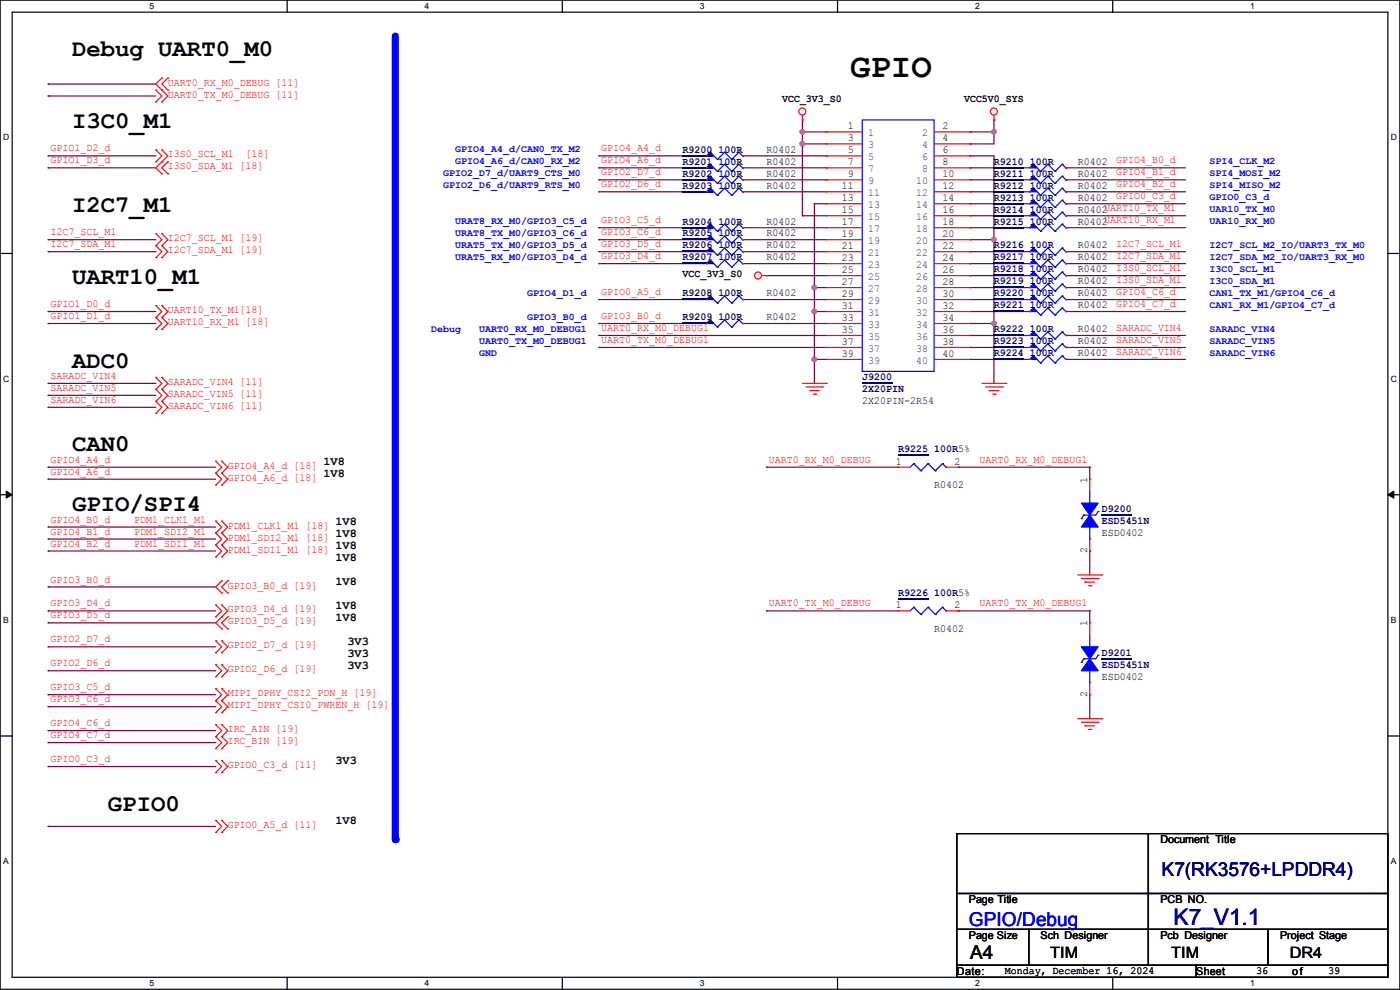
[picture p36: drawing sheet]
<svg xmlns="http://www.w3.org/2000/svg" width="297mm" height="210mm" viewBox="0 0 297 210" stroke-linecap="round" stroke-linejoin="round" font-family="sans-serif">
<defs><g id="words">
<text font-size="7.2" x="180.4" y="16.3">GPIO</text>
<g font-size="5.1">
<text x="15.3" y="11.9">Debug UART0_M0</text>
<text x="15.3" y="27.2">I3C0_M1</text>
<text x="15.3" y="45">I2C7_M1</text>
<text x="15.3" y="60.2">UART10_M1</text>
<text x="15.3" y="78">ADC0</text>
<text x="15.3" y="95.8">CAN0</text>
<text x="15.3" y="108.5">GPIO/SPI4</text>
<text x="22.9" y="172">GPIO0</text>
</g>
<text font-size="4.8" fill="#0000a0" x="249" y="196.2">K7_V1.1</text>
<text font-size="4.1" fill="#000080" x="246.4" y="185.8">K7(RK3576+LPDDR4)</text>
<text font-size="4.1" fill="#00f" x="205.5" y="196.5">GPIO/Debug</text>
<text font-size="4.1" x="205.8" y="203.3">A4</text>
<g font-size="3.3">
<text x="222.8" y="203.2">TIM</text>
<text x="248.5" y="203.2">TIM</text>
<text x="273.6" y="203.2">DR4</text>
</g>
<g font-size="2.5">
<text x="68.6" y="98.6">1V8</text>
<text x="68.6" y="101.2">1V8</text>
<text x="71.2" y="111.3">1V8</text>
<text x="71.2" y="113.9">1V8</text>
<text x="71.2" y="116.4">1V8</text>
<text x="71.2" y="119">1V8</text>
<text x="71.2" y="124">1V8</text>
<text x="71.2" y="131.7">1V8</text>
<text x="71.2" y="129.1">1V8</text>
<text x="73.7" y="136.7">3V3</text>
<text x="73.7" y="139.3">3V3</text>
<text x="73.7" y="141.8">3V3</text>
<text x="71.2" y="162.1">3V3</text>
<text x="71.2" y="174.8">1V8</text>
</g>
<g font-size="2.3" fill="#f00">
<text x="35.6" y="20.7">UART0_TX_M0_DEBUG [11]</text>
<text x="35.6" y="18.2">UART0_RX_M0_DEBUG [11]</text>
<text x="10.7" y="32.1">GPIO1_D2_d</text>
<text x="10.7" y="34.7">GPIO1_D3_d</text>
<text x="35.6" y="35.9">I3S0_SDA_M1 [18]</text>
<text x="35.6" y="33.4">I3S0_SCL_M1</text>
<text x="52.1" y="33.4">[18]</text>
<text x="127.6" y="32.1">GPIO4_A4_d</text>
<text x="127.6" y="34.7">GPIO4_A6_d</text>
<text x="236.8" y="34.7">GPIO4_B0_d</text>
<text x="127.6" y="37.2">GPIO2_D7_d</text>
<text x="127.6" y="39.8">GPIO2_D6_d</text>
<text x="236.8" y="37.2">GPIO4_B1_d</text>
<text x="236.8" y="39.8">GPIO4_B2_d</text>
<text x="127.6" y="47.4">GPIO3_C5_d</text>
<text x="236.8" y="42.3">GPIO0_C3_d</text>
<text x="10.7" y="49.9">I2C7_SCL_M1</text>
<text x="10.7" y="52.5">I2C7_SDA_M1</text>
<text x="35.6" y="51.2">I2C7_SCL_M1 [19]</text>
<text x="35.6" y="53.7">I2C7_SDA_M1 [19]</text>
<text x="127.6" y="52.5">GPIO3_D5_d</text>
<text x="127.6" y="49.9">GPIO3_C6_d</text>
<text x="236.8" y="52.5">I2C7_SCL_M1</text>
<text x="127.6" y="55">GPIO3_D4_d</text>
<text x="236.8" y="55">I2C7_SDA_M1</text>
<text x="236.8" y="57.5">I3S0_SCL_M1</text>
<text x="10.7" y="65.2">GPIO1_D0_d</text>
<text x="127.6" y="62.6">GPIO0_A5_d</text>
<text x="236.8" y="60.1">I3S0_SDA_M1</text>
<text x="236.8" y="62.6">GPIO4_C6_d</text>
<text x="236.8" y="65.2">GPIO4_C7_d</text>
<text x="10.7" y="67.7">GPIO1_D1_d</text>
<text x="35.6" y="69">UART10_RX_M1 [18]</text>
<text x="35.6" y="66.4">UART10_TX_M1[18]</text>
<text x="127.6" y="70.2">UART0_RX_M0_DEBUG1</text>
<text x="127.6" y="67.7">GPIO3_B0_d</text>
<text x="236.8" y="70.2">SARADC_VIN4</text>
<text x="127.6" y="72.8">UART0_TX_M0_DEBUG1</text>
<text x="236.8" y="75.3">SARADC_VIN6</text>
<text x="236.8" y="72.8">SARADC_VIN5</text>
<text x="10.7" y="80.4">SARADC_VIN4</text>
<text x="10.7" y="82.9">SARADC_VIN5</text>
<text x="35.6" y="81.7">SARADC_VIN4 [11]</text>
<text x="10.7" y="85.5">SARADC_VIN6</text>
<text x="35.6" y="84.2">SARADC_VIN5 [11]</text>
<text x="35.6" y="86.7">SARADC_VIN6 [11]</text>
<text x="10.7" y="100.7">GPIO4_A6_d</text>
<text x="10.7" y="98.2">GPIO4_A4_d</text>
<text x="48.3" y="102">GPIO4_A6_d [18]</text>
<text x="48.3" y="99.4">GPIO4_A4_d [18]</text>
<text x="163.1" y="98.2">UART0_RX_M0_DEBUG</text>
<text x="207.8" y="98.2">UART0_RX_M0_DEBUG1</text>
<text x="10.7" y="113.4">GPIO4_B1_d</text>
<text x="10.7" y="110.9">GPIO4_B0_d</text>
<text x="28.5" y="113.4">PDM1_SDI2_M1</text>
<text x="28.5" y="110.9">PDM1_CLK1_M1</text>
<text x="48.3" y="112.1">PDM1_CLK1_M1 [18]</text>
<text x="10.7" y="116">GPIO4_B2_d</text>
<text x="28.5" y="116">PDM1_SDI1_M1</text>
<text x="48.3" y="114.7">PDM1_SDI2_M1 [18]</text>
<text x="48.3" y="117.2">PDM1_SDI1_M1 [18]</text>
<text x="10.7" y="123.6">GPIO3_B0_d</text>
<text x="48.3" y="124.8">GPIO3_B0_d [19]</text>
<text x="10.7" y="128.7">GPIO3_D4_d</text>
<text x="10.7" y="131.2">GPIO3_D5_d</text>
<text x="48.3" y="129.9">GPIO3_D4_d [19]</text>
<text x="163.1" y="128.7">UART0_TX_M0_DEBUG</text>
<text x="207.8" y="128.7">UART0_TX_M0_DEBUG1</text>
<text x="10.7" y="136.3">GPIO2_D7_d</text>
<text x="48.3" y="137.5">GPIO2_D7_d [19]</text>
<text x="48.3" y="132.5">GPIO3_D5_d [19]</text>
<text x="10.7" y="141.4">GPIO2_D6_d</text>
<text x="48.3" y="142.6">GPIO2_D6_d [19]</text>
<text x="10.7" y="149">GPIO3_C6_d</text>
<text x="10.7" y="146.4">GPIO3_C5_d</text>
<text x="48.3" y="147.7">MIPI_DPHY_CSI2_PDN_H [19]</text>
<text x="10.7" y="154.1">GPIO4_C6_d</text>
<text x="48.3" y="150.2">MIPI_DPHY_CSI0_PWREN_H [19]</text>
<text x="48.3" y="155.3">IRC_AIN [19]</text>
<text x="10.7" y="156.6">GPIO4_C7_d</text>
<text x="10.7" y="161.7">GPIO0_C3_d</text>
<text x="48.3" y="157.9">IRC_BIN [19]</text>
<text x="48.3" y="162.9">GPIO0_C3_d [11]</text>
<text x="48.3" y="175.6">GPIO0_A5_d [11]</text>
</g>
<g font-size="2.3">
<text x="165.9" y="21.7">VCC_3V3_S0</text>
<text x="204.5" y="21.7">VCC5V0_SYS</text>
<text x="179.9" y="27.4">1</text>
<text x="179.9" y="30">3</text>
<text x="199.9" y="27.4">2</text>
<text x="199.9" y="30">4</text>
<text x="162.6" y="34.9">R0402</text>
<text x="162.6" y="32.4">R0402</text>
<text x="179.9" y="32.5">5</text>
<text x="179.9" y="35.1">7</text>
<text x="199.9" y="32.5">6</text>
<text x="199.9" y="35.1">8</text>
<text x="228.6" y="34.9">R0402</text>
<text x="162.6" y="40">R0402</text>
<text x="162.6" y="37.5">R0402</text>
<text x="178.6" y="40.1">11</text>
<text x="179.9" y="37.6">9</text>
<text x="199.9" y="37.6">10</text>
<text x="199.9" y="40.1">12</text>
<text x="228.6" y="37.5">R0402</text>
<text x="228.6" y="40">R0402</text>
<text x="162.6" y="47.6">R0402</text>
<text x="178.6" y="42.7">13</text>
<text x="178.6" y="45.2">15</text>
<text x="178.6" y="47.8">17</text>
<text x="199.9" y="42.7">14</text>
<text x="199.9" y="45.2">16</text>
<text x="199.9" y="47.8">18</text>
<text x="228.6" y="45.1">R0402UART10_TX_M1</text>
<text x="228.6" y="42.5">R0402</text>
<text x="228.6" y="47.6">R0402UART10_RX_M1</text>
<text x="162.6" y="50.2">R0402</text>
<text x="162.6" y="52.7">R0402</text>
<text x="178.6" y="50.3">19</text>
<text x="178.6" y="52.8">21</text>
<text x="199.9" y="50.3">20</text>
<text x="199.9" y="52.8">22</text>
<text x="228.6" y="52.7">R0402</text>
<text x="144.8" y="58.8">VCC_3V3_S0</text>
<text x="162.6" y="55.2">R0402</text>
<text x="178.6" y="55.4">23</text>
<text x="178.6" y="57.9">25</text>
<text x="199.9" y="55.4">24</text>
<text x="199.9" y="57.9">26</text>
<text x="228.6" y="57.8">R0402</text>
<text x="228.6" y="55.2">R0402</text>
<text x="162.6" y="62.9">R0402</text>
<text x="178.6" y="60.5">27</text>
<text x="178.6" y="63">29</text>
<text x="178.6" y="65.5">31</text>
<text x="199.9" y="60.5">28</text>
<text x="199.9" y="63">30</text>
<text x="199.9" y="65.5">32</text>
<text x="228.6" y="62.9">R0402</text>
<text x="228.6" y="65.4">R0402</text>
<text x="228.6" y="60.3">R0402</text>
<text x="162.6" y="67.9">R0402</text>
<text x="178.6" y="68.1">33</text>
<text x="178.6" y="70.6">35</text>
<text x="199.9" y="68.1">34</text>
<text x="199.9" y="70.6">36</text>
<text x="228.6" y="70.5">R0402</text>
<text x="178.6" y="73.2">37</text>
<text x="178.6" y="75.7">39</text>
<text x="199.9" y="73.2">38</text>
<text x="199.9" y="75.7">40</text>
<text x="228.6" y="75.6">R0402</text>
<text x="228.6" y="73">R0402</text>
<text x="182.9" y="85.7">2X20PIN-2R54</text>
<text x="190" y="98.6">1</text>
<text x="202.5" y="98.6">2</text>
<text x="198.2" y="103.5">R0402</text>
<text x="230.6" y="102.4" transform="rotate(-90 230.6 102.4)">1</text>
<text x="233.7" y="113.7">ESD0402</text>
<text x="230.6" y="117.4" transform="rotate(-90 230.6 117.4)">2</text>
<text x="190" y="129">1</text>
<text x="202.5" y="129">2</text>
<text x="198.2" y="134">R0402</text>
<text x="230.6" y="132.9" transform="rotate(-90 230.6 132.9)">1</text>
<text x="230.6" y="147.9" transform="rotate(-90 230.6 147.9)">2</text>
<text x="233.7" y="144.1">ESD0402</text>
<text x="246.2" y="178.9">Document Title</text>
<text x="205.5" y="191.6">Page Title</text>
<text x="246.2" y="191.6">PCB NO.</text>
<text x="205.5" y="199.2">Page Size</text>
<text x="220.8" y="199.2">Sch Designer</text>
<text x="246.2" y="199.2">Pcb Designer</text>
<text x="271.6" y="199.2">Project Stage</text>
<text x="203" y="206.8">Date:</text>
<text x="213.1" y="206.6">Monday, December 16, 2024</text>
<text x="253.8" y="206.8">Sheet</text>
<text x="266.5" y="206.6">36</text>
<text x="274.1" y="206.8">of</text>
<text x="281.7" y="206.6">39</text>
</g>
<g font-size="2.3" fill="#004080">
<text x="184.2" y="28.9">1</text>
<text x="195.6" y="28.9">2</text>
<text x="184.2" y="31.5">3</text>
<text x="184.2" y="34">5</text>
<text x="195.6" y="31.5">4</text>
<text x="195.6" y="34">6</text>
<text x="184.2" y="36.5">7</text>
<text x="184.2" y="39.1">9</text>
<text x="184.2" y="41.6">11</text>
<text x="194.4" y="39.1">10</text>
<text x="194.4" y="41.6">12</text>
<text x="195.6" y="36.5">8</text>
<text x="184.2" y="44.2">13</text>
<text x="184.2" y="46.7">15</text>
<text x="194.4" y="44.2">14</text>
<text x="194.4" y="46.7">16</text>
<text x="184.2" y="49.2">17</text>
<text x="184.2" y="51.8">19</text>
<text x="194.4" y="49.2">18</text>
<text x="194.4" y="51.8">20</text>
<text x="184.2" y="54.3">21</text>
<text x="184.2" y="56.9">23</text>
<text x="184.2" y="59.4">25</text>
<text x="194.4" y="54.3">22</text>
<text x="194.4" y="56.9">24</text>
<text x="194.4" y="59.4">26</text>
<text x="184.2" y="61.9">27</text>
<text x="184.2" y="64.5">29</text>
<text x="194.4" y="61.9">28</text>
<text x="194.4" y="64.5">30</text>
<text x="184.2" y="67">31</text>
<text x="184.2" y="69.6">33</text>
<text x="194.4" y="67">32</text>
<text x="194.4" y="69.6">34</text>
<text x="184.2" y="72.1">35</text>
<text x="184.2" y="74.6">37</text>
<text x="184.2" y="77.2">39</text>
<text x="194.4" y="72.1">36</text>
<text x="194.4" y="74.6">38</text>
<text x="194.4" y="77.2">40</text>
</g>
<g font-size="2.3" fill="#000080">
<text x="144.8" y="34.9">R9201</text>
<text x="144.8" y="32.4">R9200</text>
<text x="152.4" y="34.9">100R</text>
<text x="152.4" y="32.4">100R</text>
<text x="210.9" y="34.9">R9210</text>
<text x="218.5" y="34.9">100R</text>
<text x="144.8" y="40">R9203</text>
<text x="144.8" y="37.5">R9202</text>
<text x="152.4" y="40">100R</text>
<text x="152.4" y="37.5">100R</text>
<text x="210.9" y="37.5">R9211</text>
<text x="210.9" y="40">R9212</text>
<text x="218.5" y="37.5">100R</text>
<text x="218.5" y="40">100R</text>
<text x="144.8" y="47.6">R9204</text>
<text x="152.4" y="47.6">100R</text>
<text x="210.9" y="45.1">R9214</text>
<text x="210.9" y="42.5">R9213</text>
<text x="210.9" y="47.6">R9215</text>
<text x="218.5" y="45.1">100R</text>
<text x="218.5" y="42.5">100R</text>
<text x="218.5" y="47.6">100R</text>
<text x="144.8" y="50.2">R9205</text>
<text x="144.8" y="52.7">R9206</text>
<text x="152.4" y="50.2">100R</text>
<text x="152.4" y="52.7">100R</text>
<text x="210.9" y="52.7">R9216</text>
<text x="218.5" y="52.7">100R</text>
<text x="144.8" y="55.2">R9207</text>
<text x="152.4" y="55.2">100R</text>
<text x="210.9" y="57.8">R9218</text>
<text x="210.9" y="55.2">R9217</text>
<text x="218.5" y="57.8">100R</text>
<text x="218.5" y="55.2">100R</text>
<text x="144.8" y="62.9">R9208</text>
<text x="152.4" y="62.9">100R</text>
<text x="210.9" y="62.9">R9220</text>
<text x="210.9" y="65.4">R9221</text>
<text x="210.9" y="60.3">R9219</text>
<text x="218.5" y="62.9">100R</text>
<text x="218.5" y="65.4">100R</text>
<text x="218.5" y="60.3">100R</text>
<text x="144.8" y="67.9">R9209</text>
<text x="152.4" y="67.9">100R</text>
<text x="210.9" y="70.5">R9222</text>
<text x="218.5" y="70.5">100R</text>
<text x="210.9" y="75.6">R9224</text>
<text x="210.9" y="73">R9223</text>
<text x="218.5" y="75.6">100R</text>
<text x="218.5" y="73">100R</text>
<text x="182.9" y="80.6">J9200</text>
<text x="182.9" y="83.2">2X20PIN</text>
<text x="190.5" y="95.9">R9225</text>
<text x="198.2" y="95.9">100R5%</text>
<text x="233.7" y="108.6">D9200</text>
<text x="233.7" y="111.1">ESD5451N</text>
<text x="190.5" y="126.4">R9226</text>
<text x="198.2" y="126.4">100R5%</text>
<text x="233.7" y="139.1">D9201</text>
<text x="233.7" y="141.6">ESD5451N</text>
</g>
<g font-size="2.1" fill="#00f">
<text x="96.6" y="32.3">GPIO4_A4_d/CAN0_TX_M2</text>
<text x="96.6" y="34.8">GPIO4_A6_d/CAN0_RX_M2</text>
<text x="256.6" y="34.8">SPI4_CLK_M2</text>
<text x="94" y="39.9">GPIO2_D6_d/UART9_RTS_M0</text>
<text x="94" y="37.3">GPIO2_D7_d/UART9_CTS_M0</text>
<text x="256.6" y="39.9">SPI4_MISO_M2</text>
<text x="256.6" y="37.3">SPI4_MOSI_M2</text>
<text x="96.6" y="47.5">URAT8_RX_M0/GPIO3_C5_d</text>
<text x="256.6" y="47.5">UAR10_RX_M0</text>
<text x="256.6" y="45">UAR10_TX_M0</text>
<text x="256.6" y="42.4">GPIO0_C3_d</text>
<text x="96.6" y="52.6">URAT5_TX_M0/GPIO3_D5_d</text>
<text x="96.6" y="50">URAT8_TX_M0/GPIO3_C6_d</text>
<text x="256.6" y="52.6">I2C7_SCL_M2_IO/UART3_TX_M0</text>
<text x="96.6" y="55.1">URAT5_RX_M0/GPIO3_D4_d</text>
<text x="256.6" y="55.1">I2C7_SDA_M2_IO/UART3_RX_M0</text>
<text x="256.6" y="57.7">I3C0_SCL_M1</text>
<text x="111.8" y="62.7">GPIO4_D1_d</text>
<text x="256.6" y="62.7">CAN1_TX_M1/GPIO4_C6_d</text>
<text x="256.6" y="60.2">I3C0_SDA_M1</text>
<text x="256.6" y="65.3">CAN1_RX_M1/GPIO4_C7_d</text>
<text x="91.5" y="70.4">Debug</text>
<text x="101.6" y="70.4">UART0_RX_M0_DEBUG1</text>
<text x="111.8" y="67.8">GPIO3_B0_d</text>
<text x="256.6" y="70.4">SARADC_VIN4</text>
<text x="101.6" y="72.9">UART0_TX_M0_DEBUG1</text>
<text x="101.6" y="75.4">GND</text>
<text x="256.6" y="75.4">SARADC_VIN6</text>
<text x="256.6" y="72.9">SARADC_VIN5</text>
</g>
<g font-size="1.8">
<text x="31.7" y="1.9">5</text>
<text x="90.1" y="1.9">4</text>
<text x="148.5" y="1.9">3</text>
<text x="206.8" y="1.9">2</text>
<text x="265.2" y="1.9">1</text>
<text x=".7" y="29.8">D</text>
<text x="295.1" y="29.8">D</text>
<text x=".7" y="80.9">C</text>
<text x="295.1" y="80.9">C</text>
<text x=".7" y="132.1">B</text>
<text x="295.1" y="132.1">B</text>
<text x=".7" y="183.3">A</text>
<text x="295.1" y="183.3">A</text>
<text x="31.7" y="209.2">5</text>
<text x="90.1" y="209.2">4</text>
<text x="148.5" y="209.2">3</text>
<text x="206.8" y="209.2">2</text>
<text x="265.2" y="209.2">1</text>
</g>
</g></defs>
<g fill="none" stroke="#000" stroke-width=".25">
<path d="M0 0h297v209.8h-297zM2.6 2.6h291.8v204.7h-291.8zM60.9 0v2.6M119.3 0v2.6M177.7 0v2.6M236.1 0v2.6M0 53.8h2.6M294.4 53.8h2.6M0 104.9h2.6M294.4 104.9h2.6M0 156.1h2.6M294.4 156.1h2.6"/>
<path d="M60.9 207.3v2.5M119.3 207.3v2.5M177.7 207.3v2.5M236.1 207.3v2.5"/>
</g>
<path d="M1.3 104.2l1.3 .7-1.3 .8zM294.4 104.9l1.3-.7v1.5z" fill="#000"/>
<path d="M1.3 104.2l1.3 .7-1.3 .8zM294.4 104.9l1.3-.7v1.5z" fill="none" stroke="#000" stroke-width=".21"/>
<path d="M83.9 7.7v170.4" fill="none" stroke="#00f" stroke-width="1.5"/>
<circle cx="83.9" cy="178.1" r=".76" fill="#00f"/>
<path d="M10.2 17.8h.1M10.2 17.8h22.9M10.2 20.4h.1M10.2 20.4h22.9M210.9 50.8v17.8M210.9 68.6h.1" fill="none" stroke="#800040" stroke-width=".25"/>
<circle cx="210.8" cy="50.8" r=".49" fill="#f0f"/>
<circle cx="210.8" cy="50.8" r=".49" fill="none" stroke="#f0f" stroke-width=".25"/>
<circle cx="210.8" cy="68.6" r=".49" fill="#f0f"/>
<circle cx="210.8" cy="68.6" r=".49" fill="none" stroke="#f0f" stroke-width=".25"/>
<g fill="none" stroke="#800040" stroke-width=".25">
<path d="M170.2 28h.1M170.2 25.4h.1M170.2 28h5.1M170.2 25.4v2.6M205.8 28h.1M210.9 25.4h.1M210.9 25.4v2.6h-5.1M172.8 76.2h.1M172.8 76.2h2.5M172.8 76.2v5.1M162.6 99.1h.1M162.6 99.1h27.9"/>
<path d="M203.2 99.1h.1M203.2 99.1h28M231.2 99.1h.1M231.2 99.1v2.5M231.2 116.9h.1M231.2 116.9v5.1M162.6 129.6h.1M162.6 129.6h27.9M203.2 129.6h.1M203.2 129.6h28M231.2 129.6h.1M231.2 129.6v2.5"/>
<path d="M231.2 147.4h.1M231.2 147.4v5"/>
</g>
<circle cx="172.7" cy="76.2" r=".49" fill="#f0f"/>
<circle cx="172.7" cy="76.2" r=".49" fill="none" stroke="#f0f" stroke-width=".25"/>
<path d="M205.8 33.1h.1M205.8 30.5h.1M205.8 33.1h5.1v17.7M210.9 28h.1M210.9 28v2.5h-5.1M205.8 50.8h.1M205.8 50.8h5.1M210.9 50.8h.1M205.8 68.6h.1M205.8 68.6h5.1M210.9 68.6h.1M210.9 68.6v12.7" fill="none" stroke="#800040" stroke-width=".25"/>
<circle cx="210.8" cy="28" r=".49" fill="#f0f"/>
<circle cx="210.8" cy="28" r=".49" fill="none" stroke="#f0f" stroke-width=".25"/>
<path d="M170.2 30.5h.1M170.2 28v2.5" fill="none" stroke="#800040" stroke-width=".25"/>
<circle cx="170.2" cy="28" r=".49" fill="#f0f"/>
<circle cx="170.2" cy="28" r=".49" fill="none" stroke="#f0f" stroke-width=".25"/>
<circle cx="170.2" cy="30.5" r=".49" fill="#f0f"/>
<circle cx="170.2" cy="30.5" r=".49" fill="none" stroke="#f0f" stroke-width=".25"/>
<g fill="none" stroke="#800040" stroke-width=".25">
<path d="M127 33.1h.1M127 35.6h.1M127 38.1h.1M127 35.6h22.9M127 38.1h22.9M127 33.1h22.9M157.5 35.6h17.8M157.5 38.1h17.8M157.5 33.1h17.8M175.3 33.1h.1M175.3 35.6h.1M175.3 38.1h.1"/>
<path d="M205.8 35.6h.1M205.8 38.1h.1M205.8 35.6h12.7M205.8 38.1h12.7M226.1 35.6h.1M226.1 38.1h.1M226.1 35.6h25.4M226.1 38.1h25.4M10.2 50.8h.1M10.2 53.4h.1M10.2 53.4h22.9M10.2 50.8h22.9"/>
<path d="M127 53.4h.1M127 50.8h.1M127 40.7h.1M127 53.4h22.9M127 40.7h22.9M127 50.8h22.9M157.5 50.8h.1M157.5 53.4h.1M157.5 55.9h.1M157.5 40.7h.1M157.5 55.9h17.8M157.5 53.4h17.8"/>
<path d="M157.5 40.7h17.8M157.5 50.8h17.8M162.6 58.5h.1M162.6 58.5h12.7M172.8 43.2h.1M172.8 43.2h2.5M172.8 43.2v17.8M205.8 55.9h.1M205.8 53.4h.1M205.8 48.3h.1M205.8 45.8h.1M205.8 40.7h.1"/>
<path d="M205.8 58.5h.1M205.8 43.2h.1M205.8 55.9h12.7M205.8 53.4h12.7M205.8 48.3h12.7M205.8 45.8h12.7M205.8 40.7h12.7M205.8 58.5h12.7M205.8 43.2h12.7M226.1 55.9h.1M226.1 53.4h.1M226.1 48.3h.1"/>
<path d="M226.1 45.8h.1M226.1 40.7h.1M226.1 58.5h.1M226.1 43.2h.1M226.1 55.9h25.4M226.1 53.4h25.4M226.1 48.3h25.4M226.1 45.8h25.4M226.1 40.7h25.4M226.1 58.5h25.4M226.1 43.2h25.4M127 71.2h.1"/>
<path d="M127 73.7h.1M127 63.5h.1M127 71.2h48.3M127 73.7h48.3M127 63.5h22.9M157.5 68.6h.1M157.5 63.5h.1M157.5 68.6h17.8M157.5 63.5h17.8M172.8 66.1h.1M172.8 76.2h.1M172.8 61h.1"/>
<path d="M172.8 66.1h2.5M172.8 66.1v10.1M205.8 76.2h.1M205.8 73.7h.1M205.8 71.2h.1M205.8 61h.1M205.8 71.2h12.7M205.8 73.7h12.7M205.8 76.2h12.7M205.8 61h12.7M205.8 66.1h12.7M205.8 63.5h12.7"/>
<path d="M218.5 63.5h.1M218.5 66.1h.1M226.1 76.2h.1M226.1 73.7h.1M226.1 71.2h.1M226.1 61h.1M226.1 63.5h.1M226.1 66.1h.1M226.1 71.2h25.4M226.1 73.7h25.4M226.1 76.2h25.4M226.1 61h25.4"/>
<path d="M226.1 66.1h25.4M226.1 63.5h25.4M10.2 81.3h.1M10.2 83.9h.1M10.2 86.4h.1M10.2 99.1h.1M10.2 81.3h22.9M10.2 83.9h22.9M10.2 86.4h22.9M10.2 99.1h35.6M10.2 116.9h.1M10.2 114.3h.1"/>
<path d="M10.2 111.8h.1M10.2 101.6h.1M10.2 116.9h35.6M10.2 114.3h35.6M10.2 111.8h35.6M10.2 101.6h35.6M10.2 124.5h.1M10.2 137.2h.1M10.2 124.5h35.6M10.2 137.2h35.6M10.2 142.3h.1M10.2 149.9h.1"/>
<path d="M10.2 155h.1M10.2 157.5h.1M10.2 142.3h35.6M10.2 149.9h35.6M10.2 155h35.6M10.2 157.5h35.6M10.2 175.3h.1M10.2 175.3h35.6"/>
</g>
<circle cx="172.7" cy="61" r=".49" fill="#f0f"/>
<circle cx="172.7" cy="61" r=".49" fill="none" stroke="#f0f" stroke-width=".25"/>
<g fill="none" stroke="#800040" stroke-width=".25">
<path d="M10.2 33.1h.1M10.2 35.6h.1M10.2 33.1h22.9M10.2 35.6h22.9M170.2 30.5h.1M170.2 30.5h5.1M170.2 30.5v15.3M127 48.3h.1M127 55.9h.1M127 48.3h22.9M127 55.9h22.9M157.5 48.3h.1"/>
<path d="M157.5 48.3h17.8M170.2 45.8h.1M170.2 45.8h5.1M10.2 68.6h.1M10.2 66.1h.1M10.2 68.6h22.9M10.2 66.1h22.9M127 68.6h.1M127 68.6h22.9M172.8 61h.1M172.8 66.1h.1M172.8 61h2.5"/>
<path d="M172.8 61v5.1M10.2 129.6h.1M10.2 132.1h.1M10.2 129.6h35.6M10.2 132.1h35.6M10.2 147.4h.1M10.2 147.4h35.6M10.2 162.6h.1M10.2 162.6h35.6"/>
</g>
<circle cx="172.7" cy="66.1" r=".49" fill="#f0f"/>
<circle cx="172.7" cy="66.1" r=".49" fill="none" stroke="#f0f" stroke-width=".25"/>
<g fill="none" stroke="#f00" stroke-width=".25">
<path d="M33.1 19.1h.1M33.1 19.1l1.2 1.3-1.2 1.2M34.3 19.1h.1M34.3 16.6h.1M34.3 16.6l-1.2 1.2 2.5 2.6-1.3 1.2M35.6 19.1h.1M35.6 16.6h.1M35.6 16.6l-1.3 1.2 1.3 1.3M33.1 21.6h.1M33.1 34.3h.1M33.1 31.8h.1M33.1 31.8l1.2 1.3-1.2 1.2"/>
<path d="M34.3 21.6h.1M34.3 34.3h.1M34.3 36.9h.1M34.3 31.8h.1M34.3 31.8l1.3 1.3-2.5 2.5 1.2 1.3M35.6 36.9h.1M35.6 34.3h.1M35.6 34.3l-1.3 1.3 1.3 1.3M170.2 25.4h.1M170.2 24.4v1M210.9 25.4h.1M210.9 24.4v1"/>
<path d="M33.1 52.1h.1M33.1 49.6h.1M33.1 54.7h.1M33.1 49.6l1.2 1.2-1.2 1.3M33.1 52.1l1.2 1.3-1.2 1.3M34.3 52.1h.1M34.3 49.6h.1M34.3 54.7h.1M34.3 49.6l1.3 1.2-1.3 1.3M34.3 52.1l1.3 1.3-1.3 1.3M161.6 58.5h1M162.6 58.5h.1"/>
<path d="M33.1 69.9h.1M33.1 67.4h.1M33.1 64.8h.1M33.1 67.4l1.2 1.2-1.2 1.3M33.1 64.8l1.2 1.3-1.2 1.3M34.3 69.9h.1M34.3 67.4h.1M34.3 64.8h.1M34.3 67.4l1.3 1.2-1.3 1.3M34.3 64.8l1.3 1.3-1.3 1.3M33.1 82.6h.1M33.1 80.1h.1"/>
<path d="M33.1 85.1h.1M33.1 87.7h.1M33.1 80.1l1.2 1.2-1.2 1.3M33.1 82.6l1.2 1.3-1.2 1.2M33.1 85.1l1.2 1.3-1.2 1.3M34.3 82.6h.1M34.3 80.1h.1M34.3 85.1h.1M34.3 87.7h.1M34.3 80.1l1.3 1.2-1.3 1.3M34.3 82.6l1.3 1.3-1.3 1.2M34.3 85.1l1.3 1.3-1.3 1.3"/>
<path d="M45.8 97.8h.1M45.8 97.8l1.2 1.3-1.2 1.3M47 97.8h.1M47 97.8l1.3 1.3-1.3 1.3M170.2 81.3h5.1M171 82.1h3.5M171.7 82.8h.1M171.7 82.8h2.1M172.5 83.6h.5M173 83.6h.1M174.5 82.1h.1M175.3 81.3h.1"/>
<path d="M208.3 81.3h5.1M209.1 82.1h3.5M209.8 82.8h.1M209.8 82.8h2.1M210.6 83.6h.5M211.1 83.6h.1M212.6 82.1h.1M213.4 81.3h.1M45.8 102.9h.1M45.8 100.4h.1M45.8 113.1h.1M45.8 110.5h.1"/>
<path d="M45.8 115.6h.1M45.8 118.2h.1M45.8 100.4l1.2 1.2-1.2 1.3M45.8 110.5l1.2 1.3-1.2 1.3M45.8 113.1l1.2 1.2-1.2 1.3M45.8 115.6l1.2 1.3-1.2 1.3M47 102.9h.1M47 100.4h.1M47 113.1h.1M47 110.5h.1M47 115.6h.1M47 118.2h.1"/>
<path d="M47 100.4l1.3 1.2-1.3 1.3M47 110.5l1.3 1.3-1.3 1.3M47 113.1l1.3 1.2-1.3 1.3M47 115.6l1.3 1.3-1.3 1.3M45.8 138.5h.1M45.8 135.9h.1M45.8 130.9h.1M45.8 128.3h.1M45.8 135.9l1.2 1.3-1.2 1.3M45.8 128.3l1.2 1.3-1.2 1.3M47 123.2h.1M47 125.8h.1"/>
<path d="M47 138.5h.1M47 135.9h.1M47 130.9h.1M47 128.3h.1M47 133.4h.1M47 123.2l-1.2 1.3 1.2 1.3M47 135.9l1.3 1.3-1.3 1.3M47 128.3l1.3 1.3-2.5 2.5 1.2 1.3M48.3 125.8h.1M48.3 123.2h.1M48.3 133.4h.1M48.3 130.9h.1"/>
<path d="M48.3 123.2l-1.3 1.3 1.3 1.3M48.3 130.9l-1.3 1.2 1.3 1.3M228.6 122h5.1M229.4 122.7h3.6M230.2 123.5h.1M230.2 123.5h2M230.9 124.2h.5M231.4 124.2h.1M233 122.7h.1M233.7 122h.1M45.8 143.6h.1M45.8 141h.1"/>
<path d="M45.8 151.2h.1M45.8 148.6h.1M45.8 156.3h.1M45.8 153.7h.1M45.8 158.8h.1M45.8 146.1h.1M45.8 141l1.2 1.3-1.2 1.3M45.8 148.6l1.2 1.3-1.2 1.3M45.8 153.7l1.2 1.3-1.2 1.3M45.8 156.3l1.2 1.2-1.2 1.3M45.8 146.1l1.2 1.3-1.2 1.2M47 143.6h.1"/>
<path d="M47 141h.1M47 151.2h.1M47 148.6h.1M47 156.3h.1M47 153.7h.1M47 158.8h.1M47 146.1h.1M47 141l1.3 1.3-1.3 1.3M47 148.6l1.3 1.3-1.3 1.3M47 153.7l1.3 1.3-1.3 1.3M47 156.3l1.3 1.2-1.3 1.3M47 146.1l1.3 1.3-1.3 1.2"/>
<path d="M228.6 152.4h5.1M229.4 153.2h3.6M230.2 154h.1M230.2 154h2M230.9 154.7h.5M231.4 154.7h.1M233 153.2h.1M233.7 152.4h.1M45.8 176.6h.1M45.8 174h.1M45.8 163.9h.1M45.8 161.3h.1"/>
<path d="M45.8 174l1.2 1.3-1.2 1.3M45.8 161.3l1.2 1.3-1.2 1.3M47 176.6h.1M47 174h.1M47 163.9h.1M47 161.3h.1M47 174l1.3 1.3-1.3 1.3M47 161.3l1.3 1.3-1.3 1.3"/>
<circle cx="170.2" cy="23.6" r=".74"/>
<circle cx="210.8" cy="23.6" r=".74"/>
<circle cx="160.8" cy="58.4" r=".74"/>
</g>
<path d="M203 176.8h40.6v12.7h-40.6zM243.6 176.8h50.8v12.7h-50.8zM203 189.5h40.6v7.6h-40.6zM203 197.1h15.2v7.7h-15.2zM218.2 197.1h25.4v7.7h-25.4zM243.6 197.1h25.4v7.7h-25.4zM243.6 189.5h50.8v7.6h-50.8zM269 197.1h25.4v7.7h-25.4zM203 204.8h50.8v2.5h-50.8zM253.8 204.8h40.6v2.5h-40.6z" fill="none" stroke="#000" stroke-width=".25"/>
<path d="M219.2 57.7h.1M219.2 57.7l-.7 .8M219.2 57.7l1.6 1.5M220.8 59.2h.1M222.3 57.7h.1M222.3 57.7l-1.5 1.5M222.3 57.7l1.5 1.5M223.8 59.2h.1M225.3 57.7h.1M225.3 57.7l-1.5 1.5M225.3 57.7l.8 .8M226.1 58.5h.1" fill="none" stroke="#00f" stroke-width=".25"/>
<path d="M219.2 57.7l.8 .8h-1.5z" fill="#00f"/>
<g fill="none" stroke="#00f" stroke-width=".25">
<path d="M219.2 37.4h.1M219.2 37.4l-.7 .7M219.2 37.4l1.6 1.5M220.8 38.9h.1M222.3 37.4h.1M222.3 37.4l-1.5 1.5M222.3 37.4l1.5 1.5M223.8 38.9h.1M225.3 37.4h.1M225.3 37.4l-1.5 1.5M225.3 37.4l.8 .7M226.1 38.1h.1"/>
<path d="M219.2 57.7l.8 .8h-1.5z"/>
</g>
<path d="M210.8 58.4h6.4" fill="none" stroke="#000080" stroke-width=".25"/>
<path d="M218.5 58.5h.1M226.1 58.5h.1" fill="none" stroke="#f00" stroke-width=".25"/>
<path d="M219.2 37.4l.8 .7h-1.5z" fill="#00f"/>
<g fill="none" stroke="#00f" stroke-width=".25">
<path d="M182.9 25.4h15.3v53.4h-15.3zM219.2 37.4l.8 .7h-1.5zM150.7 50.1h.1M150.7 50.1l-.8 .7M150.7 50.1l1.5 1.5M152.2 51.6h.1M153.7 50.1h.1M153.7 50.1l-1.5 1.5M153.7 50.1l1.5 1.5M155.2 51.6h.1M156.8 50.1h.1M156.8 50.1l-1.6 1.5"/>
<path d="M156.8 50.1l.7 .7M157.5 50.8h.1"/>
</g>
<path d="M210.8 38.1h6.4M182.9 81.3h6.4" fill="none" stroke="#000080" stroke-width=".25"/>
<g fill="none" stroke="#f00" stroke-width=".25">
<path d="M175.3 28h.1M175.3 30.5h.1M175.3 33.1h.1M175.3 35.6h.1M175.3 38.1h.1M175.3 28h7.6M175.3 30.5h7.6M175.3 33.1h7.6M175.3 35.6h7.6M175.3 38.1h7.6M198.2 28h7.6M198.2 30.5h7.6"/>
<path d="M198.2 33.1h7.6M198.2 35.6h7.6M198.2 38.1h7.6M205.8 28h.1M205.8 30.5h.1M205.8 33.1h.1M205.8 35.6h.1M205.8 38.1h.1M218.5 38.1h.1M226.1 38.1h.1M175.3 40.7h.1M175.3 43.2h.1"/>
<path d="M175.3 45.8h.1M175.3 48.3h.1M175.3 50.8h.1M175.3 53.4h.1M175.3 55.9h.1M175.3 58.5h.1M175.3 40.7h7.6M175.3 43.2h7.6M175.3 45.8h7.6M175.3 48.3h7.6M175.3 50.8h7.6M175.3 53.4h7.6"/>
<path d="M175.3 55.9h7.6M175.3 58.5h7.6M198.2 40.7h7.6M198.2 43.2h7.6M198.2 45.8h7.6M198.2 48.3h7.6M198.2 50.8h7.6M198.2 53.4h7.6M198.2 55.9h7.6M198.2 58.5h7.6M205.8 40.7h.1M205.8 43.2h.1"/>
<path d="M205.8 45.8h.1M205.8 48.3h.1M205.8 50.8h.1M205.8 53.4h.1M205.8 55.9h.1M205.8 58.5h.1M175.3 61h.1M175.3 63.5h.1M175.3 66.1h.1M175.3 68.6h.1M175.3 71.2h.1M175.3 73.7h.1"/>
<path d="M175.3 76.2h.1M175.3 61h7.6M175.3 63.5h7.6M175.3 66.1h7.6M175.3 68.6h7.6M175.3 71.2h7.6M175.3 73.7h7.6M175.3 76.2h7.6M198.2 61h7.6M198.2 63.5h7.6M198.2 66.1h7.6M198.2 68.6h7.6"/>
<path d="M198.2 71.2h7.6M198.2 73.7h7.6M198.2 76.2h7.6M205.8 61h.1M205.8 63.5h.1M205.8 66.1h.1M205.8 68.6h.1M205.8 71.2h.1M205.8 73.7h.1M205.8 76.2h.1"/>
</g>
<path d="M150.7 50.1l.7 .7h-1.5z" fill="#00f"/>
<g fill="none" stroke="#00f" stroke-width=".25">
<path d="M150.7 34.8h.1M150.7 34.8l-.8 .8M150.7 34.8l1.5 1.6M152.2 36.4h.1M153.7 34.8h.1M153.7 34.8l-1.5 1.6M153.7 34.8l1.5 1.6M155.2 36.4h.1M156.8 34.8h.1M156.8 34.8l-1.6 1.6M156.8 34.8l.7 .8M157.5 35.6h.1"/>
<path d="M150.7 50.1l.7 .7h-1.5z"/>
</g>
<path d="M144.8 50.8h6.4" fill="none" stroke="#000080" stroke-width=".25"/>
<path d="M149.9 50.8h.1M157.5 50.8h.1" fill="none" stroke="#f00" stroke-width=".25"/>
<path d="M150.7 34.8l.7 .8h-1.5z" fill="#00f"/>
<g fill="none" stroke="#00f" stroke-width=".25">
<path d="M150.7 34.8l.7 .8h-1.5zM219.2 55.2h.1M219.2 55.2l-.7 .7M219.2 55.2l1.6 1.5M220.8 56.7h.1M222.3 55.2h.1M222.3 55.2l-1.5 1.5M222.3 55.2l1.5 1.5M223.8 56.7h.1M225.3 55.2h.1M225.3 55.2l-1.5 1.5M225.3 55.2l.8 .7"/>
<path d="M226.1 55.9h.1"/>
</g>
<path d="M144.8 35.6h6.4" fill="none" stroke="#000080" stroke-width=".25"/>
<path d="M149.9 35.6h.1M157.5 35.6h.1" fill="none" stroke="#f00" stroke-width=".25"/>
<path d="M219.2 55.2l.8 .7h-1.5z" fill="#00f"/>
<g fill="none" stroke="#00f" stroke-width=".25">
<path d="M219.2 55.2l.8 .7h-1.5zM219.2 62.8h.1M219.2 62.8l-.7 .7M219.2 62.8l1.6 1.5M220.8 64.3h.1M222.3 62.8h.1M222.3 62.8l-1.5 1.5M222.3 62.8l1.5 1.5M223.8 64.3h.1M225.3 62.8h.1M225.3 62.8l-1.5 1.5M225.3 62.8l.8 .7"/>
<path d="M226.1 63.5h.1"/>
</g>
<path d="M210.8 55.9h6.4" fill="none" stroke="#000080" stroke-width=".25"/>
<path d="M218.5 55.9h.1M226.1 55.9h.1" fill="none" stroke="#f00" stroke-width=".25"/>
<path d="M219.2 62.8l.8 .7h-1.5z" fill="#00f"/>
<path d="M219.2 62.8l.8 .7h-1.5zM229.9 109.3h.1M229.9 109.3h2.6M231.2 106.7h.1M231.2 114.3h.1M231.2 104.2v2.5M231.2 111.8v2.5" fill="none" stroke="#00f" stroke-width=".25"/>
<path d="M210.8 63.5h6.4" fill="none" stroke="#000080" stroke-width=".25"/>
<path d="M218.5 63.5h.1M226.1 63.5h.1" fill="none" stroke="#f00" stroke-width=".25"/>
<path d="M229.4 106.7h3.6l-1.8 2.6z" fill-rule="evenodd" fill="#00f"/>
<path d="M229.4 106.7h3.6l-1.8 2.6zM229.4 110h.1M229.9 109.3l-.5 .7M233 108.5h.1M233 108.5l-.5 .8" fill="none" stroke="#00f" stroke-width=".25"/>
<path d="M231.2 109.3l1.8 2.5h-3.6z" fill-rule="evenodd" fill="#00f"/>
<g fill="none" stroke="#00f" stroke-width=".25">
<path d="M150.7 52.6h.1M150.7 52.6l-.8 .8M150.7 52.6l1.5 1.5M152.2 54.1h.1M153.7 52.6h.1M153.7 52.6l-1.5 1.5M153.7 52.6l1.5 1.5M155.2 54.1h.1M156.8 52.6h.1M156.8 52.6l-1.6 1.5M156.8 52.6l.7 .8M157.5 53.4h.1"/>
<path d="M231.2 109.3l1.8 2.5h-3.6z"/>
</g>
<path d="M233.7 109.2h6.4" fill="none" stroke="#000080" stroke-width=".25"/>
<path d="M231.2 101.6h.1M231.2 116.9h.1M231.2 101.6v2.6M231.2 114.3v2.6" fill="none" stroke="#f00" stroke-width=".25"/>
<path d="M150.7 52.6l.7 .8h-1.5z" fill="#00f"/>
<g fill="none" stroke="#00f" stroke-width=".25">
<path d="M150.7 52.6l.7 .8h-1.5zM150.7 47.5h.1M150.7 47.5l-.8 .8M150.7 47.5l1.5 1.6M152.2 49.1h.1M153.7 47.5h.1M153.7 47.5l-1.5 1.6M153.7 47.5l1.5 1.6M155.2 49.1h.1M156.8 47.5h.1M156.8 47.5l-1.6 1.6M156.8 47.5l.7 .8"/>
<path d="M157.5 48.3h.1"/>
</g>
<path d="M144.8 53.3h6.4" fill="none" stroke="#000080" stroke-width=".25"/>
<path d="M149.9 53.4h.1M157.5 53.4h.1" fill="none" stroke="#f00" stroke-width=".25"/>
<path d="M150.7 47.5l.7 .8h-1.5z" fill="#00f"/>
<g fill="none" stroke="#00f" stroke-width=".25">
<path d="M150.7 47.5l.7 .8h-1.5zM219.2 45h.1M219.2 45l-.7 .8M219.2 45l1.6 1.5M220.8 46.5h.1M222.3 45h.1M222.3 45l-1.5 1.5M222.3 45l1.5 1.5M223.8 46.5h.1M225.3 45h.1M225.3 45l-1.5 1.5M225.3 45l.8 .8"/>
<path d="M226.1 45.8h.1"/>
</g>
<path d="M144.8 48.3h6.4" fill="none" stroke="#000080" stroke-width=".25"/>
<path d="M149.9 48.3h.1M157.5 48.3h.1" fill="none" stroke="#f00" stroke-width=".25"/>
<path d="M219.2 45l.8 .8h-1.5z" fill="#00f"/>
<g fill="none" stroke="#00f" stroke-width=".25">
<path d="M150.7 39.9h.1M150.7 39.9l-.8 .8M150.7 39.9l1.5 1.5M153.7 39.9h.1M153.7 39.9l-1.5 1.5M153.7 39.9l1.5 1.5M156.8 39.9h.1M156.8 39.9l-1.6 1.5M156.8 39.9l.7 .8M152.2 41.4h.1M155.2 41.4h.1M157.5 40.7h.1"/>
<path d="M219.2 45l.8 .8h-1.5zM193.8 128.8h.1M193.8 128.8l-.7 .8M193.8 128.8l1.6 1.5M195.4 130.3h.1M196.9 128.8h.1M196.9 128.8l-1.5 1.5M196.9 128.8l1.5 1.5M198.4 130.3h.1M199.9 128.8h.1M199.9 128.8l-1.5 1.5M199.9 128.8l.8 .8"/>
<path d="M200.7 129.6h.1"/>
</g>
<path d="M210.8 45.7h6.4M190.5 127h6.4" fill="none" stroke="#000080" stroke-width=".25"/>
<path d="M218.5 45.8h.1M226.1 45.8h.1M190.5 129.6h.1M190.5 129.6h2.6M200.7 129.6h2.5M203.2 129.6h.1" fill="none" stroke="#f00" stroke-width=".25"/>
<path d="M150.7 39.9l.7 .8h-1.5z" fill="#00f"/>
<g fill="none" stroke="#00f" stroke-width=".25">
<path d="M150.7 39.9l.7 .8h-1.5zM219.2 70.4h.1M219.2 70.4l-.7 .8M219.2 70.4l1.6 1.5M220.8 71.9h.1M222.3 70.4h.1M222.3 70.4l-1.5 1.5M222.3 70.4l1.5 1.5M223.8 71.9h.1M225.3 70.4h.1M225.3 70.4l-1.5 1.5M225.3 70.4l.8 .8"/>
<path d="M226.1 71.2h.1"/>
</g>
<path d="M144.8 40.6h6.4" fill="none" stroke="#000080" stroke-width=".25"/>
<path d="M149.9 40.7h.1M157.5 40.7h.1" fill="none" stroke="#f00" stroke-width=".25"/>
<path d="M219.2 70.4l.8 .8h-1.5z" fill="#00f"/>
<g fill="none" stroke="#00f" stroke-width=".25">
<path d="M150.7 55.2h.1M150.7 55.2l-.8 .7M150.7 55.2l1.5 1.5M152.2 56.7h.1M153.7 55.2h.1M153.7 55.2l-1.5 1.5M153.7 55.2l1.5 1.5M155.2 56.7h.1M156.8 55.2h.1M156.8 55.2l-1.6 1.5M156.8 55.2l.7 .7M157.5 55.9h.1"/>
<path d="M219.2 70.4l.8 .8h-1.5z"/>
</g>
<path d="M210.8 71.1h6.4" fill="none" stroke="#000080" stroke-width=".25"/>
<path d="M218.5 71.2h.1M226.1 71.2h.1" fill="none" stroke="#f00" stroke-width=".25"/>
<path d="M150.7 55.2l.7 .7h-1.5z" fill="#00f"/>
<g fill="none" stroke="#00f" stroke-width=".25">
<path d="M150.7 55.2l.7 .7h-1.5zM219.2 65.3h.1M219.2 65.3l-.7 .8M219.2 65.3l1.6 1.5M220.8 66.8h.1M222.3 65.3h.1M222.3 65.3l-1.5 1.5M222.3 65.3l1.5 1.5M223.8 66.8h.1M225.3 65.3h.1M225.3 65.3l-1.5 1.5M225.3 65.3l.8 .8"/>
<path d="M226.1 66.1h.1M193.8 98.3h.1M193.8 98.3l-.7 .8M193.8 98.3l1.6 1.6M195.4 99.9h.1M196.9 98.3h.1M196.9 98.3l-1.5 1.6M196.9 98.3l1.5 1.6M198.4 99.9h.1M199.9 98.3h.1M199.9 98.3l-1.5 1.6M199.9 98.3l.8 .8"/>
<path d="M200.7 99.1h.1"/>
</g>
<path d="M144.8 55.9h6.4M190.5 96.5h6.4" fill="none" stroke="#000080" stroke-width=".25"/>
<path d="M149.9 55.9h.1M157.5 55.9h.1M190.5 99.1h.1M190.5 99.1h2.6M200.7 99.1h2.5M203.2 99.1h.1" fill="none" stroke="#f00" stroke-width=".25"/>
<path d="M219.2 65.3l.8 .8h-1.5z" fill="#00f"/>
<g fill="none" stroke="#00f" stroke-width=".25">
<path d="M219.2 39.9h.1M219.2 39.9l-.7 .8M219.2 39.9l1.6 1.5M222.3 39.9h.1M222.3 39.9l-1.5 1.5M222.3 39.9l1.5 1.5M225.3 39.9h.1M225.3 39.9l-1.5 1.5M225.3 39.9l.8 .8M220.8 41.4h.1M223.8 41.4h.1M226.1 40.7h.1"/>
<path d="M219.2 65.3l.8 .8h-1.5z"/>
</g>
<path d="M210.8 66h6.4" fill="none" stroke="#000080" stroke-width=".25"/>
<path d="M218.5 66.1h.1M226.1 66.1h.1" fill="none" stroke="#f00" stroke-width=".25"/>
<path d="M219.2 39.9l.8 .8h-1.5z" fill="#00f"/>
<g fill="none" stroke="#00f" stroke-width=".25">
<path d="M219.2 39.9l.8 .8h-1.5zM150.7 62.8h.1M150.7 62.8l-.8 .7M150.7 62.8l1.5 1.5M152.2 64.3h.1M153.7 62.8h.1M153.7 62.8l-1.5 1.5M153.7 62.8l1.5 1.5M155.2 64.3h.1M156.8 62.8h.1M156.8 62.8l-1.6 1.5M156.8 62.8l.7 .7"/>
<path d="M157.5 63.5h.1"/>
</g>
<path d="M210.8 40.6h6.4" fill="none" stroke="#000080" stroke-width=".25"/>
<path d="M218.5 40.7h.1M226.1 40.7h.1" fill="none" stroke="#f00" stroke-width=".25"/>
<path d="M150.7 62.8l.7 .7h-1.5z" fill="#00f"/>
<g fill="none" stroke="#00f" stroke-width=".25">
<path d="M219.2 52.6h.1M219.2 52.6l-.7 .8M219.2 52.6l1.6 1.5M220.8 54.1h.1M222.3 52.6h.1M222.3 52.6l-1.5 1.5M222.3 52.6l1.5 1.5M223.8 54.1h.1M225.3 52.6h.1M225.3 52.6l-1.5 1.5M225.3 52.6l.8 .8M226.1 53.4h.1"/>
<path d="M150.7 62.8l.7 .7h-1.5z"/>
</g>
<path d="M144.8 63.5h6.4" fill="none" stroke="#000080" stroke-width=".25"/>
<path d="M149.9 63.5h.1M157.5 63.5h.1" fill="none" stroke="#f00" stroke-width=".25"/>
<path d="M219.2 52.6l.8 .8h-1.5z" fill="#00f"/>
<g fill="none" stroke="#00f" stroke-width=".25">
<path d="M150.7 37.4h.1M150.7 37.4l-.8 .7M150.7 37.4l1.5 1.5M152.2 38.9h.1M153.7 37.4h.1M153.7 37.4l-1.5 1.5M153.7 37.4l1.5 1.5M155.2 38.9h.1M156.8 37.4h.1M156.8 37.4l-1.6 1.5M156.8 37.4l.7 .7M157.5 38.1h.1"/>
<path d="M219.2 52.6l.8 .8h-1.5z"/>
</g>
<path d="M210.8 53.3h6.4" fill="none" stroke="#000080" stroke-width=".25"/>
<path d="M218.5 53.4h.1M226.1 53.4h.1" fill="none" stroke="#f00" stroke-width=".25"/>
<path d="M150.7 37.4l.7 .7h-1.5z" fill="#00f"/>
<g fill="none" stroke="#00f" stroke-width=".25">
<path d="M150.7 37.4l.7 .7h-1.5zM219.2 75.5h.1M219.2 75.5l-.7 .7M219.2 75.5l1.6 1.5M220.8 77h.1M222.3 75.5h.1M222.3 75.5l-1.5 1.5M222.3 75.5l1.5 1.5M223.8 77h.1M225.3 75.5h.1M225.3 75.5l-1.5 1.5M225.3 75.5l.8 .7"/>
<path d="M226.1 76.2h.1"/>
</g>
<path d="M144.8 38.1h6.4" fill="none" stroke="#000080" stroke-width=".25"/>
<path d="M149.9 38.1h.1M157.5 38.1h.1" fill="none" stroke="#f00" stroke-width=".25"/>
<path d="M219.2 75.5l.8 .7h-1.5z" fill="#00f"/>
<g fill="none" stroke="#00f" stroke-width=".25">
<path d="M219.2 34.8h.1M219.2 34.8l-.7 .8M219.2 34.8l1.6 1.6M220.8 36.4h.1M222.3 34.8h.1M222.3 34.8l-1.5 1.6M222.3 34.8l1.5 1.6M223.8 36.4h.1M225.3 34.8h.1M225.3 34.8l-1.5 1.6M225.3 34.8l.8 .8M226.1 35.6h.1"/>
<path d="M219.2 75.5l.8 .7h-1.5z"/>
</g>
<path d="M210.8 76.2h6.4" fill="none" stroke="#000080" stroke-width=".25"/>
<path d="M218.5 76.2h.1M226.1 76.2h.1" fill="none" stroke="#f00" stroke-width=".25"/>
<path d="M219.2 34.8l.8 .8h-1.5z" fill="#00f"/>
<g fill="none" stroke="#00f" stroke-width=".25">
<path d="M219.2 34.8l.8 .8h-1.5zM150.7 67.9h.1M150.7 67.9l-.8 .7M150.7 67.9l1.5 1.5M152.2 69.4h.1M153.7 67.9h.1M153.7 67.9l-1.5 1.5M153.7 67.9l1.5 1.5M155.2 69.4h.1M156.8 67.9h.1M156.8 67.9l-1.6 1.5M156.8 67.9l.7 .7"/>
<path d="M157.5 68.6h.1"/>
</g>
<path d="M210.8 35.6h6.4" fill="none" stroke="#000080" stroke-width=".25"/>
<path d="M218.5 35.6h.1M226.1 35.6h.1" fill="none" stroke="#f00" stroke-width=".25"/>
<path d="M150.7 67.9l.7 .7h-1.5z" fill="#00f"/>
<g fill="none" stroke="#00f" stroke-width=".25">
<path d="M219.2 42.5h.1M219.2 42.5l-.7 .7M219.2 42.5l1.6 1.5M220.8 44h.1M222.3 42.5h.1M222.3 42.5l-1.5 1.5M222.3 42.5l1.5 1.5M223.8 44h.1M225.3 42.5h.1M225.3 42.5l-1.5 1.5M225.3 42.5l.8 .7M226.1 43.2h.1"/>
<path d="M150.7 67.9l.7 .7h-1.5z"/>
</g>
<path d="M144.8 68.6h6.4" fill="none" stroke="#000080" stroke-width=".25"/>
<path d="M149.9 68.6h.1M157.5 68.6h.1" fill="none" stroke="#f00" stroke-width=".25"/>
<path d="M219.2 42.5l.8 .7h-1.5z" fill="#00f"/>
<g fill="none" stroke="#00f" stroke-width=".25">
<path d="M150.7 32.3h.1M150.7 32.3l-.8 .8M150.7 32.3l1.5 1.5M152.2 33.8h.1M153.7 32.3h.1M153.7 32.3l-1.5 1.5M153.7 32.3l1.5 1.5M155.2 33.8h.1M156.8 32.3h.1M156.8 32.3l-1.6 1.5M156.8 32.3l.7 .8M157.5 33.1h.1"/>
<path d="M219.2 42.5l.8 .7h-1.5z"/>
</g>
<path d="M210.8 43.2h6.4" fill="none" stroke="#000080" stroke-width=".25"/>
<path d="M218.5 43.2h.1M226.1 43.2h.1" fill="none" stroke="#f00" stroke-width=".25"/>
<path d="M150.7 32.3l.7 .8h-1.5z" fill="#00f"/>
<g fill="none" stroke="#00f" stroke-width=".25">
<path d="M150.7 32.3l.7 .8h-1.5zM219.2 60.2h.1M219.2 60.2l-.7 .8M219.2 60.2l1.6 1.6M220.8 61.8h.1M222.3 60.2h.1M222.3 60.2l-1.5 1.6M222.3 60.2l1.5 1.6M223.8 61.8h.1M225.3 60.2h.1M225.3 60.2l-1.5 1.6M225.3 60.2l.8 .8"/>
<path d="M226.1 61h.1"/>
</g>
<path d="M144.8 33h6.4" fill="none" stroke="#000080" stroke-width=".25"/>
<path d="M149.9 33.1h.1M157.5 33.1h.1" fill="none" stroke="#f00" stroke-width=".25"/>
<path d="M219.2 60.2l.8 .8h-1.5z" fill="#00f"/>
<g fill="none" stroke="#00f" stroke-width=".25">
<path d="M219.2 47.5h.1M219.2 47.5l-.7 .8M219.2 47.5l1.6 1.6M220.8 49.1h.1M222.3 47.5h.1M222.3 47.5l-1.5 1.6M222.3 47.5l1.5 1.6M223.8 49.1h.1M225.3 47.5h.1M225.3 47.5l-1.5 1.6M225.3 47.5l.8 .8M226.1 48.3h.1"/>
<path d="M219.2 60.2l.8 .8h-1.5z"/>
</g>
<path d="M210.8 61h6.4" fill="none" stroke="#000080" stroke-width=".25"/>
<path d="M218.5 61h.1M226.1 61h.1" fill="none" stroke="#f00" stroke-width=".25"/>
<path d="M219.2 47.5l.8 .8h-1.5z" fill="#00f"/>
<path d="M219.2 47.5l.8 .8h-1.5zM229.9 139.7h.1M229.9 139.7h2.6M231.2 137.2h.1M231.2 134.7v2.5M231.2 144.8h.1M231.2 142.3v2.5" fill="none" stroke="#00f" stroke-width=".25"/>
<path d="M210.8 48.3h6.4" fill="none" stroke="#000080" stroke-width=".25"/>
<path d="M218.5 48.3h.1M226.1 48.3h.1" fill="none" stroke="#f00" stroke-width=".25"/>
<path d="M229.4 137.2h3.6l-1.8 2.5z" fill-rule="evenodd" fill="#00f"/>
<path d="M229.4 137.2h3.6l-1.8 2.5zM229.9 139.7l-.5 .8M233 139h.1M233 139l-.5 .7M229.4 140.5h.1" fill="none" stroke="#00f" stroke-width=".25"/>
<path d="M231.2 139.7l1.8 2.6h-3.6z" fill-rule="evenodd" fill="#00f"/>
<g fill="none" stroke="#00f" stroke-width=".25">
<path d="M219.2 72.9h.1M219.2 72.9l-.7 .8M219.2 72.9l1.6 1.6M220.8 74.5h.1M222.3 72.9h.1M222.3 72.9l-1.5 1.6M222.3 72.9l1.5 1.6M223.8 74.5h.1M225.3 72.9h.1M225.3 72.9l-1.5 1.6M225.3 72.9l.8 .8M226.1 73.7h.1"/>
<path d="M231.2 139.7l1.8 2.6h-3.6z"/>
</g>
<path d="M233.7 139.7h6.4" fill="none" stroke="#000080" stroke-width=".25"/>
<path d="M231.2 132.1h.1M231.2 132.1v2.6M231.2 147.4h.1M231.2 144.8v2.6" fill="none" stroke="#f00" stroke-width=".25"/>
<path d="M219.2 72.9l.8 .8h-1.5z" fill="#00f"/>
<path d="M219.2 72.9l.8 .8h-1.5z" fill="none" stroke="#00f" stroke-width=".25"/>
<path d="M210.8 73.7h6.4" fill="none" stroke="#000080" stroke-width=".25"/>
<path d="M218.5 73.7h.1M226.1 73.7h.1" fill="none" stroke="#f00" stroke-width=".25"/>
<circle cx="210.8" cy="50.8" r=".49" fill="#f0f"/>
<circle cx="210.8" cy="50.8" r=".49" fill="none" stroke="#f0f" stroke-width=".25"/>
<circle cx="210.8" cy="68.6" r=".49" fill="#f0f"/>
<circle cx="210.8" cy="68.6" r=".49" fill="none" stroke="#f0f" stroke-width=".25"/>
<circle cx="172.7" cy="76.2" r=".49" fill="#f0f"/>
<circle cx="172.7" cy="76.2" r=".49" fill="none" stroke="#f0f" stroke-width=".25"/>
<circle cx="210.8" cy="28" r=".49" fill="#f0f"/>
<circle cx="210.8" cy="28" r=".49" fill="none" stroke="#f0f" stroke-width=".25"/>
<circle cx="170.2" cy="28" r=".49" fill="#f0f"/>
<circle cx="170.2" cy="28" r=".49" fill="none" stroke="#f0f" stroke-width=".25"/>
<circle cx="170.2" cy="30.5" r=".49" fill="#f0f"/>
<circle cx="170.2" cy="30.5" r=".49" fill="none" stroke="#f0f" stroke-width=".25"/>
<circle cx="172.7" cy="61" r=".49" fill="#f0f"/>
<circle cx="172.7" cy="61" r=".49" fill="none" stroke="#f0f" stroke-width=".25"/>
<circle cx="172.7" cy="66.1" r=".49" fill="#f0f"/>
<circle cx="172.7" cy="66.1" r=".49" fill="none" stroke="#f0f" stroke-width=".25"/>
<use href="#words"/>
</svg>
